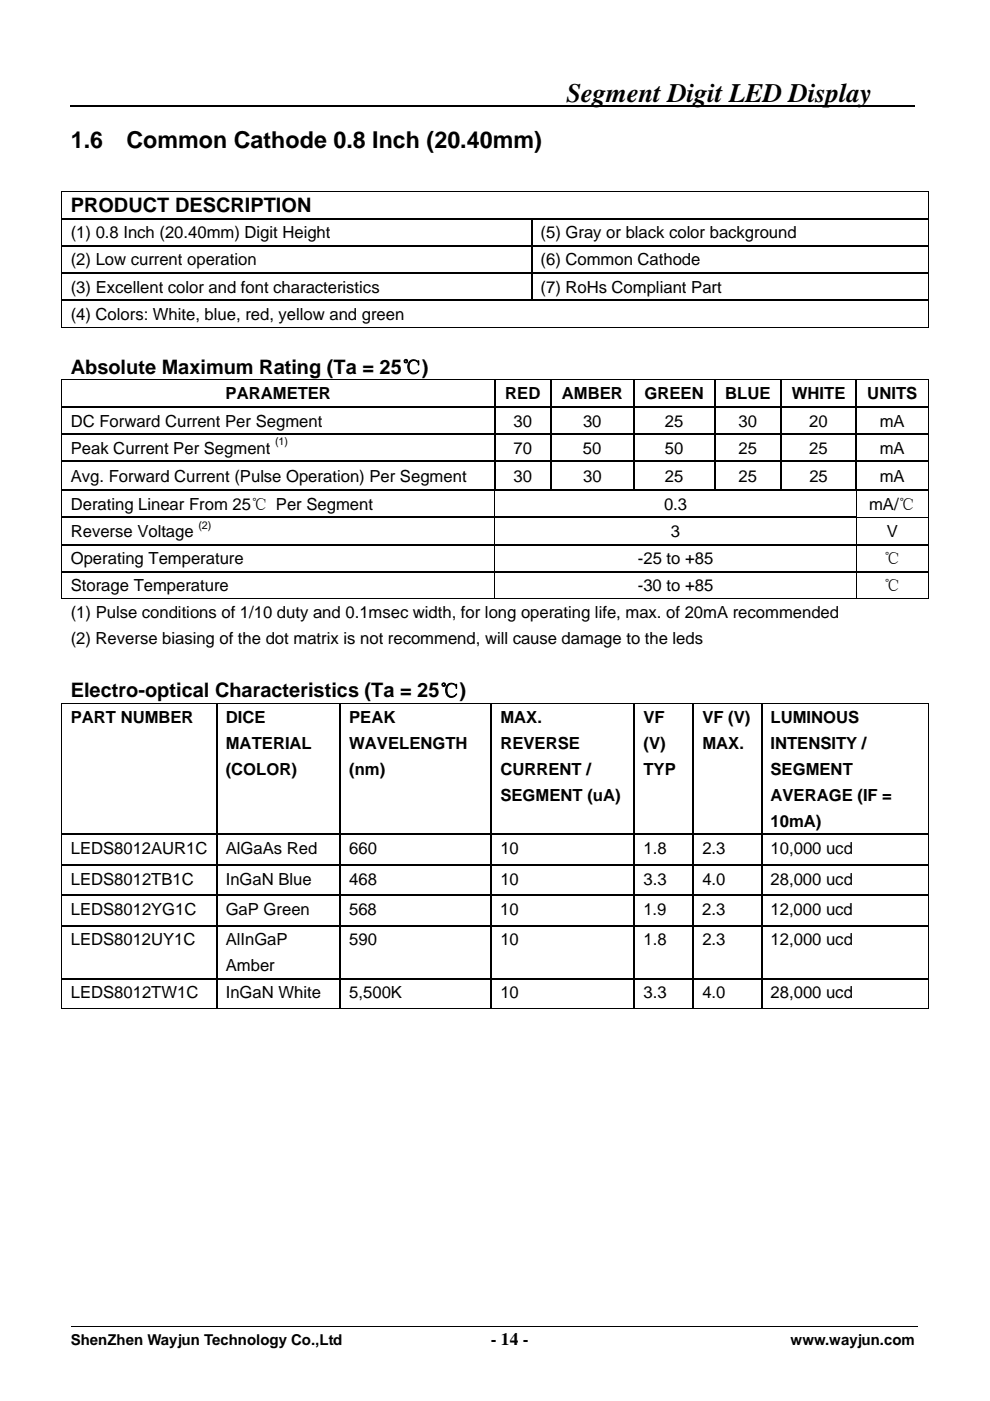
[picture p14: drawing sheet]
<svg xmlns="http://www.w3.org/2000/svg" width="210mm" height="297mm" viewBox="0 0 210 297" stroke-linecap="round" stroke-linejoin="round" font-family="sans-serif">
<defs><g id="words">
<text font-size="5.7" x="120.1" y="21.5">Segment Digit LED Display</text>
<g font-size="4.9">
<text x="15" y="31.4">1.6</text>
<text x="26.8" y="31.4">Common Cathode 0.8 Inch (20.40mm)</text>
</g>
<g font-size="4.2">
<text x="15" y="45">PRODUCT DESCRIPTION</text>
<text x="15" y="79.3">Absolute Maximum Rating (Ta = 25℃)</text>
<text x="15" y="147.9">Electro-optical Characteristics (Ta = 25℃)</text>
</g>
<text font-size="3.7" x="104.1" y="285.1">- 14 -</text>
<g font-size="3.5">
<text x="15" y="50.5">(1) 0.8 Inch (20.40mm) Digit Height</text>
<text x="114.7" y="50.5">(5) Gray or black color background</text>
<text x="15" y="56.3">(2) Low current operation</text>
<text x="114.6" y="56.3">(6) Common Cathode</text>
<text x="15" y="62">(3) Excellent color and font characteristics</text>
<text x="114.7" y="62">(7) RoHs Compliant Part</text>
<text x="15" y="67.8">(4) Colors: White, blue, red, yellow and green</text>
<text x="47.9" y="84.7">PARAMETER</text>
<text x="107.2" y="84.7">RED</text>
<text x="119.1" y="84.7">AMBER</text>
<text x="136.7" y="84.7">GREEN</text>
<text x="153.8" y="84.7">BLUE</text>
<text x="167.9" y="84.7">WHITE</text>
<text x="184" y="84.7">UNITS</text>
<text x="15" y="90.4">DC Forward Current Per Segment</text>
<text x="108.9" y="90.4">30</text>
<text x="123.7" y="90.4">30</text>
<text x="141" y="90.4">25</text>
<text x="156.7" y="90.4">30</text>
<text x="171.7" y="90.4">20</text>
<text x="186.6" y="90.4">mA</text>
<text x="15" y="96.2">Peak Current Per Segment</text>
<text x="108.9" y="96.2">70</text>
<text x="123.7" y="96.2">50</text>
<text x="141" y="96.2">50</text>
<text x="156.6" y="96.2">25</text>
<text x="171.7" y="96.2">25</text>
<text x="186.6" y="96.2">mA</text>
<text x="15" y="102.1">Avg. Forward Current (Pulse Operation) Per Segment</text>
<text x="108.9" y="102.1">30</text>
<text x="123.7" y="102.1">30</text>
<text x="141" y="102.1">25</text>
<text x="156.7" y="102.1">25</text>
<text x="171.7" y="102.1">25</text>
<text x="186.6" y="102.1">mA</text>
<text x="15" y="108.1">Derating Linear From 25℃ Per Segment</text>
<text x="15" y="113.9">Reverse Voltage</text>
<text x="140.8" y="108.1">0.3</text>
<text x="142.3" y="113.9">3</text>
<text x="184.3" y="108.1">mA/℃</text>
<text x="188.1" y="113.9">V</text>
<text x="15" y="119.6">Operating Temperature</text>
<text x="135.3" y="119.6">-25 to +85</text>
<text x="187.5" y="119.6">℃</text>
<text x="15" y="125.4">Storage Temperature</text>
<text x="135.3" y="125.4">-30 to +85</text>
<text x="187.5" y="125.4">℃</text>
<text x="15" y="131">(1) Pulse conditions of 1/10 duty and 0.1msec width, for long operating life, max. of 20mA recommended</text>
<text x="15" y="136.5">(2) Reverse biasing of the dot matrix is not recommend, will cause damage to the leds</text>
<text x="15" y="153.3">PART NUMBER</text>
<text x="47.9" y="153.3">DICE</text>
<text x="74.1" y="153.3">PEAK</text>
<text x="106.1" y="153.3">MAX.</text>
<text x="136.5" y="153.3">VF</text>
<text x="149" y="153.3">VF (V)</text>
<text x="163.4" y="153.3">LUMINOUS</text>
<text x="47.9" y="158.8">MATERIAL</text>
<text x="74.1" y="158.8">WAVELENGTH</text>
<text x="106.1" y="158.8">REVERSE</text>
<text x="136.5" y="158.8">(V)</text>
<text x="149" y="158.8">MAX.</text>
<text x="163.4" y="158.8">INTENSITY /</text>
<text x="47.9" y="164.3">(COLOR)</text>
<text x="74.1" y="164.3">(nm)</text>
<text x="106.1" y="164.3">CURRENT /</text>
<text x="136.5" y="164.3">TYP</text>
<text x="163.4" y="164.3">SEGMENT</text>
<text x="106.1" y="169.8">SEGMENT (uA)</text>
<text x="163.4" y="169.8">AVERAGE (IF =</text>
<text x="163.4" y="175.3">10mA)</text>
<text x="15" y="181">LEDS8012AUR1C</text>
<text x="47.9" y="181">AlGaAs Red</text>
<text x="74.1" y="181">660</text>
<text x="106.1" y="181">10</text>
<text x="136.5" y="181">1.8</text>
<text x="149" y="181">2.3</text>
<text x="163.4" y="181">10,000 ucd</text>
<text x="15" y="187.5">LEDS8012TB1C</text>
<text x="47.9" y="187.5">InGaN Blue</text>
<text x="74.1" y="187.5">468</text>
<text x="106.1" y="187.5">10</text>
<text x="136.5" y="187.5">3.3</text>
<text x="149" y="187.5">4.0</text>
<text x="163.4" y="187.5">28,000 ucd</text>
<text x="15" y="194">LEDS8012YG1C</text>
<text x="47.9" y="194">GaP Green</text>
<text x="74" y="194">568</text>
<text x="106.1" y="194">10</text>
<text x="136.5" y="194">1.9</text>
<text x="149" y="194">2.3</text>
<text x="163.4" y="194">12,000 ucd</text>
<text x="15" y="200.4">LEDS8012UY1C</text>
<text x="47.9" y="200.4">AlInGaP</text>
<text x="74.1" y="200.4">590</text>
<text x="106.1" y="200.4">10</text>
<text x="136.5" y="200.4">1.8</text>
<text x="149" y="200.4">2.3</text>
<text x="163.4" y="200.4">12,000 ucd</text>
<text x="47.9" y="205.9">Amber</text>
<text x="15" y="211.6">LEDS8012TW1C</text>
<text x="47.9" y="211.6">InGaN White</text>
<text x="74.1" y="211.6">5,500K</text>
<text x="106.1" y="211.6">10</text>
<text x="136.5" y="211.6">3.3</text>
<text x="149" y="211.6">4.0</text>
<text x="163.4" y="211.6">28,000 ucd</text>
</g>
<g font-size="3.2">
<text x="15" y="285.1">ShenZhen Wayjun Technology Co.,Ltd</text>
<text x="167.7" y="285.1">www.wayjun.com</text>
</g>
<g font-size="2.3">
<text x="58.3" y="94.4">(1)</text>
<text x="42.1" y="112.1">(2)</text>
</g>
</g></defs>
<path d="M15 22.4h179.1" fill="none" stroke="#000" stroke-width=".4"/>
<g fill="none" stroke="#000" stroke-width=".21">
<path d="M13 40.6h184M13.1 40.7v5.5M13.1 46.5v5.5M13.1 52.3v5.5M13.1 58v5.5M196.9 40.7v5.5M196.9 46.5v5.5M196.9 52.3v5.5M196.9 58v5.5M13 69.4h183.8M13.1 63.8v5.7M196.9 63.8v5.7"/>
<path d="M13 80.6h184M13.1 80.6v5.6M13.1 86.4v5.5M13.1 92.2v5.5M13.1 98v5.8M196.9 80.6v5.6M196.9 86.4v5.5M196.9 92.2v5.5M196.9 98v5.8M13.1 104.1v5.5M13.1 109.9v5.4M13.1 115.6v5.5"/>
<path d="M105 104.1v5.5M105 109.9v5.4M105 115.6v5.5M181.6 104.1v5.5M181.6 109.9v5.4M181.6 115.6v5.5M181.7 109.7h15.1M196.9 104.1v5.5M196.9 109.9v5.4M196.9 115.6v5.5M13 127h91.9M13.1 121.4v5.6"/>
<path d="M105 121.4v5.6M105.1 127h76.4M181.6 121.4v5.6M181.7 127h15.1M196.9 121.4v5.6M13 149.1h184M13.1 149.2v27.6M196.9 149.2v27.6M13.1 177v6.3M196.9 177v6.3M13.1 183.5v6.2M13.1 190v6.1"/>
<path d="M13.1 196.4v11M196.9 183.5v6.2M196.9 190v6.1M196.9 196.4v11M13 213.9h183.8M13.1 207.6v6.4M196.9 207.6v6.4M15 281.3h179.6"/>
</g>
<g fill="#000">
<path d="M13 40.6h.2v.1h-.2zM13 46.2h.2v.3h-.2zM13 52h.2v.3h-.2zM13 57.8h.2v.2h-.2zM112.6 46.2h.3v.3h-.3zM112.6 52h.3v.3h-.3zM112.6 57.8h.3v.2h-.3zM196.8 40.6h.2v.1h-.2zM196.8 46.2h.2v.3h-.2zM196.8 52h.2v.3h-.2zM196.8 57.8h.2v.2h-.2zM13 63.5h.2v.3h-.2z"/>
<path d="M196.8 63.5h.2v.3h-.2zM196.8 69.3h.2v.2h-.2zM13 80.5h.2v.1h-.2zM13 86.2h.2v.2h-.2zM13 91.9h.2v.3h-.2zM13 97.7h.2v.3h-.2zM104.9 86.2h.2v.2h-.2zM104.9 91.9h.2v.3h-.2zM104.9 97.7h.2v.3h-.2zM116.7 86.2h.2v.2h-.2zM116.7 91.9h.2v.3h-.2zM116.7 97.7h.2v.3h-.2z"/>
<path d="M134.3 86.2h.3v.2h-.3zM134.3 91.9h.3v.3h-.3zM134.3 97.7h.3v.3h-.3zM151.5 86.2h.2v.2h-.2zM151.5 91.9h.2v.3h-.2zM151.5 97.7h.2v.3h-.2zM165.5 86.2h.3v.2h-.3zM165.5 91.9h.3v.3h-.3zM165.5 97.7h.3v.3h-.3zM181.5 86.2h.2v.2h-.2zM181.5 91.9h.2v.3h-.2zM181.5 97.7h.2v.3h-.2z"/>
<path d="M196.8 80.5h.2v.1h-.2zM196.8 86.2h.2v.2h-.2zM196.8 91.9h.2v.3h-.2zM196.8 97.7h.2v.3h-.2zM13 103.8h.2v.3h-.2zM13 109.6h.2v.3h-.2zM13 115.3h.2v.3h-.2zM104.9 104.1h.2zM104.9 109.8l.2 .1zM104.9 115.6h.2zM181.5 104.1h.2zM181.5 109.6h.2v.3h-.2z"/>
<path d="M181.5 115.6h.2zM196.8 103.8h.2v.3h-.2zM196.8 109.6h.2v.3h-.2zM196.8 115.3h.2v.3h-.2zM13 121.1h.2v.3h-.2zM104.9 121.4h.2zM181.5 121.4h.2zM196.8 121.1h.2v.3h-.2zM196.8 126.9h.2v.1h-.2zM13 149.1h.2v.1h-.2zM196.8 149.1h.2v.1h-.2zM13 176.8h.2v.2h-.2z"/>
<path d="M45.8 176.8h.3v.2h-.3zM72 176.8h.3v.2h-.3zM104.1 176.8h.3v.2h-.3zM134.5 176.8h.2v.2h-.2zM146.9 176.8h.3v.2h-.3zM161.4 176.8h.2v.2h-.2zM196.8 176.8h.2v.2h-.2zM13 183.3h.2v.2h-.2zM13 189.7h.2v.3h-.2zM13 196.1h.2v.3h-.2zM45.8 183.3h.3v.2h-.3zM45.8 189.7h.3v.3h-.3z"/>
<path d="M45.8 196.1h.3v.3h-.3zM72 183.3h.3v.2h-.3zM72 189.7h.3v.3h-.3zM72 196.1h.3v.3h-.3zM104.1 183.3h.3v.2h-.3zM104.1 189.7h.3v.3h-.3zM104.1 196.1h.3v.3h-.3zM134.5 183.3h.2v.2h-.2zM134.5 189.7h.2v.3h-.2zM134.5 196.1h.2v.3h-.2zM146.9 183.3h.3v.2h-.3zM146.9 189.7h.3v.3h-.3z"/>
<path d="M146.9 196.1h.3v.3h-.3zM161.4 183.3h.2v.2h-.2zM161.4 189.7h.2v.3h-.2zM161.4 196.1h.2v.3h-.2zM196.8 183.3h.2v.2h-.2zM196.8 189.7h.2v.3h-.2zM196.8 196.1h.2v.3h-.2zM13 207.4h.2v.2h-.2zM45.8 207.4h.3v.2h-.3zM72 207.4h.3v.2h-.3zM104.1 207.4h.3v.2h-.3zM134.5 207.4h.2v.2h-.2z"/>
<path d="M146.9 207.4h.3v.2h-.3zM161.4 207.4h.2v.2h-.2zM196.8 207.4h.2v.2h-.2zM196.8 213.8h.2v.2h-.2z"/>
</g>
<g fill="none" stroke="#000" stroke-width=".25">
<path d="M13.2 46.4h99.4M13.2 52.1h99.4M13.2 57.9h99.4M112.8 46.5v5.5M112.8 52.3v5.5M112.8 58v5.5M112.9 46.4h83.9M112.9 52.1h83.9M112.9 57.9h83.9M196.8 63.7h-183.6M13.2 86.3h91.7M13.2 92.1h91.7"/>
<path d="M13.2 97.8h91.7M105 80.6v5.6M105 86.4v5.5M105 92.2v5.5M105 98v5.8M105.1 86.3h11.6M105.1 92.1h11.6M105.1 97.8h11.6M116.8 80.6v5.6M116.8 86.4v5.5M116.8 92.2v5.5M116.8 98v5.8"/>
<path d="M116.9 86.3h17.4M116.9 92.1h17.4M116.9 97.8h17.4M134.4 80.6v5.6M134.4 86.4v5.5M134.4 92.2v5.5M134.4 98v5.8M134.6 86.3h16.9M134.6 92.1h16.9M134.6 97.8h16.9M151.6 80.6v5.6M151.6 86.4v5.5"/>
<path d="M151.6 92.2v5.5M151.6 98v5.8M151.7 86.3h13.8M151.7 92.1h13.8M151.7 97.8h13.8M165.7 80.6v5.6M165.7 86.4v5.5M165.7 92.2v5.5M165.7 98v5.8M165.8 86.3h15.7M165.8 92.1h15.7M165.8 97.8h15.7"/>
<path d="M181.6 80.6v5.6M181.6 86.4v5.5M181.6 92.2v5.5M181.6 98v5.8M181.7 86.3h15.1M181.7 92.1h15.1M181.7 97.8h15.1M13.2 103.9h183.6M13.2 109.7h168.3M13.2 115.5h183.6M13.2 121.2h183.6M46 149.2v27.6"/>
<path d="M72.2 149.2v27.6M104.2 149.2v27.6M134.6 149.2v27.6M147.1 149.2v27.6M161.5 149.2v27.6M13.2 176.9h32.6M46 177v6.3M46.1 176.9h25.9M72.2 177v6.3M72.3 176.9h31.8M104.2 177v6.3M104.4 176.9h30.1"/>
<path d="M134.6 177v6.3M134.7 176.9h12.2M147.1 177v6.3M147.2 176.9h14.2M161.5 177v6.3M161.6 176.9h35.2M13.2 183.4h32.6M13.2 189.8h32.6M13.2 196.2h32.6M46 183.5v6.2M46 190v6.1M46 196.4v11"/>
<path d="M46.1 183.4h25.9M46.1 189.8h25.9M46.1 196.2h25.9M72.2 183.5v6.2M72.2 190v6.1M72.2 196.4v11M72.3 183.4h31.8M72.3 189.8h31.8M72.3 196.2h31.8M104.2 183.5v6.2M104.2 190v6.1M104.2 196.4v11"/>
<path d="M104.4 183.4h30.1M104.4 189.8h30.1M104.4 196.2h30.1M134.6 183.5v6.2M134.6 190v6.1M134.6 196.4v11M134.7 183.4h12.2M134.7 189.8h12.2M134.7 196.2h12.2M147.1 183.5v6.2M147.1 190v6.1M147.1 196.4v11"/>
<path d="M147.2 183.4h14.2M147.2 189.8h14.2M147.2 196.2h14.2M161.5 183.5v6.2M161.5 190v6.1M161.5 196.4v11M161.6 183.4h35.2M161.6 189.8h35.2M161.6 196.2h35.2M13.2 207.5h32.6M46 207.6v6.2M46.1 207.5h25.9"/>
<path d="M72.2 207.6v6.2M72.3 207.5h31.8M104.2 207.6v6.2M104.4 207.5h30.1M134.6 207.6v6.2M134.7 207.5h12.2M147.1 207.6v6.2M147.2 207.5h14.2M161.5 207.6v6.2M161.6 207.5h35.2"/>
</g>
<use href="#words"/>
</svg>
